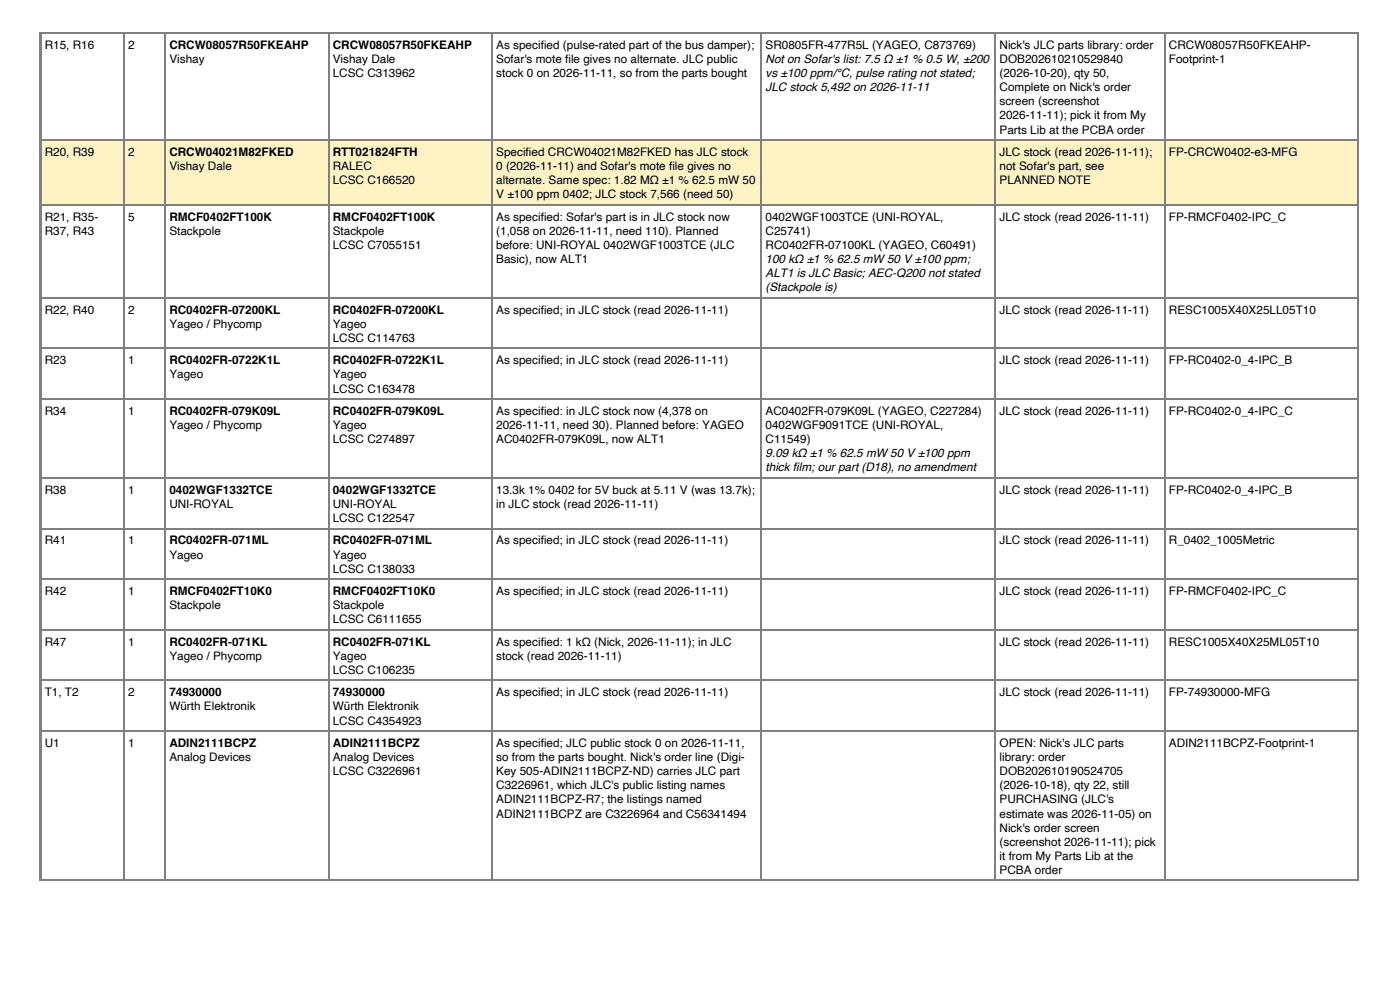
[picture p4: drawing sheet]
<svg xmlns="http://www.w3.org/2000/svg" width="420mm" height="297mm" viewBox="0 0 420 297" stroke-linecap="round" stroke-linejoin="round" font-family="sans-serif">
<defs><g id="words">
<g font-size="3.5">
<text x="13.4" y="14.6">R15, R16</text>
<text x="38.5" y="14.6">2</text>
<text x="50.8" y="14.6">CRCW08057R50FKEAHP</text>
<text x="99.8" y="14.6">CRCW08057R50FKEAHP</text>
<text x="148.9" y="14.6">As specif</text>
<text x="162.2" y="14.6">ied (pulse-rated part of the bus damper);</text>
<text x="229.7" y="14.6">SR0805FR-477R5L (YAGEO, C873769)</text>
<text x="299.9" y="14.6">Nick's JLC parts library: order</text>
<text x="350.7" y="14.6">CRCW08057R50FKEAHP-</text>
<text x="50.8" y="18.9">Vishay</text>
<text x="99.8" y="18.9">Vishay Dale</text>
<text x="99.8" y="23.1">LCSC C313962</text>
<text x="148.9" y="18.9">Sofar's mote f</text>
<text x="148.9" y="23.1">stock 0 on 2026-11-11, so from the parts bought</text>
<text x="169.5" y="18.9">ile gives no alternate. JLC public</text>
<text x="229.7" y="18.9">Not on Sofar's list: 7.5 Ω ±1 % 0.5 W, ±200</text>
<text x="229.7" y="23.1">vs ±100 ppm/°C, pulse rating not stated;</text>
<text x="299.9" y="18.9">DOB202610210529840</text>
<text x="299.9" y="23.1">(2026-10-20), qty 50,</text>
<text x="350.7" y="18.9">Footprint-1</text>
<text x="229.7" y="27.3">JLC stock 5,492 on 2026-11-11</text>
<text x="299.9" y="27.3">Complete on Nick's order</text>
<text x="299.9" y="31.6">screen (screenshot</text>
<text x="299.9" y="35.8">2026-11-11); pick it from My</text>
<text x="299.9" y="40">Parts Lib at the PCBA order</text>
<text x="13.4" y="46.7">R20, R39</text>
<text x="38.5" y="46.7">2</text>
<text x="50.8" y="46.7">CRCW04021M82FKED</text>
<text x="99.8" y="46.7">RTT021824FTH</text>
<text x="148.9" y="46.7">Specif</text>
<text x="157.7" y="46.7">ied CRCW04021M82FKED has JLC stock</text>
<text x="299.9" y="46.7">JLC stock (read 2026-11-11);</text>
<text x="350.7" y="46.7">FP-CRCW0402-e3-MFG</text>
<text x="50.8" y="51">Vishay Dale</text>
<text x="99.8" y="51">RALEC</text>
<text x="148.9" y="51">0 (2026-11-11) and Sofar's mote f</text>
<text x="200.7" y="51">ile gives no</text>
<text x="299.9" y="51">not Sofar's part, see</text>
<text x="99.8" y="55.2">LCSC C166520</text>
<text x="148.9" y="55.2">alternate. Same spec: 1.82 MΩ ±1 % 62.5 mW 50</text>
<text x="148.9" y="59.4">V ±100 ppm 0402; JLC stock 7,566 (need 50)</text>
<text x="299.9" y="55.2">PLANNED NOTE</text>
<text x="13.4" y="66.1">R21, R35-</text>
<text x="13.4" y="70.4">R37, R43</text>
<text x="38.5" y="66.1">5</text>
<text x="50.8" y="66.1">RMCF0402FT100K</text>
<text x="50.8" y="70.4">Stackpole</text>
<text x="99.8" y="66.1">RMCF0402FT100K</text>
<text x="99.8" y="70.4">Stackpole</text>
<text x="148.9" y="66.1">As specif</text>
<text x="148.9" y="70.4">(1,058 on 2026-11-11, need 110). Planned</text>
<text x="162.2" y="66.1">ied: Sofar's part is in JLC stock now</text>
<text x="229.7" y="66.1">0402WGF1003TCE (UNI-ROYAL,</text>
<text x="229.7" y="70.4">C25741)</text>
<text x="299.9" y="66.1">JLC stock (read 2026-11-11)</text>
<text x="350.7" y="66.1">FP-RMCF0402-IPC_C</text>
<text x="99.8" y="74.6">LCSC C7055151</text>
<text x="148.9" y="74.6">before: UNI-ROYAL 0402WGF1003TCE (JLC</text>
<text x="229.7" y="74.6">RC0402FR-07100KL (YAGEO, C60491)</text>
<text x="148.9" y="78.8">Basic), now ALT1</text>
<text x="229.7" y="78.8">100 kΩ ±1 % 62.5 mW 50 V ±100 ppm;</text>
<text x="229.7" y="83.1">ALT1 is JLC Basic; AEC-Q200 not stated</text>
<text x="229.7" y="87.3">(Stackpole is)</text>
<text x="13.4" y="94">R22, R40</text>
<text x="38.5" y="94">2</text>
<text x="50.8" y="94">RC0402FR-07200KL</text>
<text x="99.8" y="94">RC0402FR-07200KL</text>
<text x="148.9" y="94">As specif</text>
<text x="162.2" y="94">ied; in JLC stock (read 2026-11-11)</text>
<text x="299.9" y="94">JLC stock (read 2026-11-11)</text>
<text x="350.7" y="94">RESC1005X40X25LL05T10</text>
<text x="50.8" y="98.2">Yageo / Phycomp</text>
<text x="99.8" y="98.2">Yageo</text>
<text x="99.8" y="102.5">LCSC C114763</text>
<text x="13.4" y="109.2">R23</text>
<text x="38.5" y="109.2">1</text>
<text x="50.8" y="109.2">RC0402FR-0722K1L</text>
<text x="50.8" y="113.4">Yageo</text>
<text x="99.8" y="109.2">RC0402FR-0722K1L</text>
<text x="99.8" y="113.4">Yageo</text>
<text x="148.9" y="109.2">As specif</text>
<text x="162.2" y="109.2">ied; in JLC stock (read 2026-11-11)</text>
<text x="299.9" y="109.2">JLC stock (read 2026-11-11)</text>
<text x="350.7" y="109.2">FP-RC0402-0_4-IPC_B</text>
<text x="99.8" y="117.7">LCSC C163478</text>
<text x="13.4" y="124.4">R34</text>
<text x="38.5" y="124.4">1</text>
<text x="50.8" y="124.4">RC0402FR-079K09L</text>
<text x="99.8" y="124.4">RC0402FR-079K09L</text>
<text x="148.9" y="124.4">As specif</text>
<text x="162.2" y="124.4">ied: in JLC stock now (4,378 on</text>
<text x="229.7" y="124.4">AC0402FR-079K09L (YAGEO, C227284)</text>
<text x="299.9" y="124.4">JLC stock (read 2026-11-11)</text>
<text x="350.7" y="124.4">FP-RC0402-0_4-IPC_C</text>
<text x="50.8" y="128.6">Yageo / Phycomp</text>
<text x="99.8" y="128.6">Yageo</text>
<text x="148.9" y="128.6">2026-11-11, need 30). Planned before: YAGEO</text>
<text x="229.7" y="128.6">0402WGF9091TCE (UNI-ROYAL,</text>
<text x="99.8" y="132.8">LCSC C274897</text>
<text x="148.9" y="132.8">AC0402FR-079K09L, now ALT1</text>
<text x="229.7" y="132.8">C11549)</text>
<text x="229.7" y="137.1">9.09 kΩ ±1 % 62.5 mW 50 V ±100 ppm</text>
<text x="229.7" y="141.3">thick f</text>
<text x="237.9" y="141.3">ilm; our part (D18), no amendment</text>
<text x="13.4" y="148">R38</text>
<text x="38.5" y="148">1</text>
<text x="50.8" y="148">0402WGF1332TCE</text>
<text x="99.8" y="148">0402WGF1332TCE</text>
<text x="148.9" y="148">13.3k 1% 0402 for 5V buck at 5.11 V (was 13.7k);</text>
<text x="299.9" y="148">JLC stock (read 2026-11-11)</text>
<text x="350.7" y="148">FP-RC0402-0_4-IPC_B</text>
<text x="50.8" y="152.2">UNI-ROYAL</text>
<text x="99.8" y="152.2">UNI-ROYAL</text>
<text x="148.9" y="152.2">in JLC stock (read 2026-11-11)</text>
<text x="99.8" y="156.5">LCSC C122547</text>
<text x="13.4" y="163.2">R41</text>
<text x="38.5" y="163.2">1</text>
<text x="50.8" y="163.2">RC0402FR-071ML</text>
<text x="50.8" y="167.4">Yageo</text>
<text x="99.8" y="163.2">RC0402FR-071ML</text>
<text x="99.8" y="167.4">Yageo</text>
<text x="148.9" y="163.2">As specif</text>
<text x="162.2" y="163.2">ied; in JLC stock (read 2026-11-11)</text>
<text x="299.9" y="163.2">JLC stock (read 2026-11-11)</text>
<text x="350.7" y="163.2">R_0402_1005Metric</text>
<text x="99.8" y="171.6">LCSC C138033</text>
<text x="13.4" y="178.3">R42</text>
<text x="38.5" y="178.3">1</text>
<text x="50.8" y="178.3">RMCF0402FT10K0</text>
<text x="99.8" y="178.3">RMCF0402FT10K0</text>
<text x="148.9" y="178.3">As specif</text>
<text x="162.2" y="178.3">ied; in JLC stock (read 2026-11-11)</text>
<text x="299.9" y="178.3">JLC stock (read 2026-11-11)</text>
<text x="350.7" y="178.3">FP-RMCF0402-IPC_C</text>
<text x="50.8" y="182.6">Stackpole</text>
<text x="99.8" y="182.6">Stackpole</text>
<text x="99.8" y="186.8">LCSC C6111655</text>
<text x="13.4" y="193.5">R47</text>
<text x="38.5" y="193.5">1</text>
<text x="50.8" y="193.5">RC0402FR-071KL</text>
<text x="50.8" y="197.7">Yageo / Phycomp</text>
<text x="99.8" y="193.5">RC0402FR-071KL</text>
<text x="99.8" y="197.7">Yageo</text>
<text x="148.9" y="193.5">As specif</text>
<text x="148.9" y="197.7">stock (read 2026-11-11)</text>
<text x="162.2" y="193.5">ied: 1 kΩ (Nick, 2026-11-11); in JLC</text>
<text x="299.9" y="193.5">JLC stock (read 2026-11-11)</text>
<text x="350.7" y="193.5">RESC1005X40X25ML05T10</text>
<text x="99.8" y="202">LCSC C106235</text>
<text x="13.4" y="208.7">T1, T2</text>
<text x="38.5" y="208.7">2</text>
<text x="50.8" y="208.7">74930000</text>
<text x="99.8" y="208.7">74930000</text>
<text x="148.9" y="208.7">As specif</text>
<text x="162.2" y="208.7">ied; in JLC stock (read 2026-11-11)</text>
<text x="299.9" y="208.7">JLC stock (read 2026-11-11)</text>
<text x="350.7" y="208.7">FP-74930000-MFG</text>
<text x="50.8" y="212.9">Würth Elektronik</text>
<text x="99.8" y="212.9">Würth Elektronik</text>
<text x="99.8" y="217.1">LCSC C4354923</text>
<text x="13.4" y="223.8">U1</text>
<text x="38.5" y="223.8">1</text>
<text x="50.8" y="223.8">ADIN2111BCPZ</text>
<text x="99.8" y="223.8">ADIN2111BCPZ</text>
<text x="148.9" y="223.8">As specif</text>
<text x="162.2" y="223.8">ied; JLC public stock 0 on 2026-11-11,</text>
<text x="299.9" y="223.8">OPEN: Nick's JLC parts</text>
<text x="350.7" y="223.8">ADIN2111BCPZ-Footprint-1</text>
<text x="50.8" y="228.1">Analog Devices</text>
<text x="99.8" y="228.1">Analog Devices</text>
<text x="99.8" y="232.3">LCSC C3226961</text>
<text x="148.9" y="228.1">so from the parts bought. Nick's order line (Digi-</text>
<text x="148.9" y="232.3">Key 505-ADIN2111BCPZ-ND) carries JLC part</text>
<text x="299.9" y="228.1">library: order</text>
<text x="299.9" y="232.3">DOB202610190524705</text>
<text x="148.9" y="236.5">C3226961, which JLC's public listing names</text>
<text x="299.9" y="236.5">(2026-10-18), qty 22, still</text>
<text x="148.9" y="240.8">ADIN2111BCPZ-R7; the listings named</text>
<text x="148.9" y="245">ADIN2111BCPZ are C3226964 and C56341494</text>
<text x="299.9" y="240.8">PURCHASING (JLC's</text>
<text x="299.9" y="245">estimate was 2026-11-05) on</text>
<text x="299.9" y="249.2">Nick's order screen</text>
<text x="299.9" y="253.5">(screenshot 2026-11-11); pick</text>
<text x="299.9" y="257.7">it from My Parts Lib at the</text>
<text x="299.9" y="261.9">PCBA order</text>
</g>
</g></defs>
<path d="M12 9.8v254.1M407.5 9.8v254.1" fill="none" stroke="#808080" stroke-width=".35"/>
<g fill="#808080">
<path d="M12 9.8h.3v.3h-.3z"/>
<path d="M37 9.8h.4v.3h-.4z"/>
</g>
<path d="M12.3 9.9h24.7" fill="none" stroke="#808080" stroke-width=".3"/>
<g fill="#808080">
<path d="M37 9.8h.4v.3h-.4z"/>
<path d="M49.4 9.8h.3v.3h-.3z"/>
</g>
<path d="M37.4 9.9h12" fill="none" stroke="#808080" stroke-width=".3"/>
<g fill="#808080">
<path d="M49.4 9.8h.3v.3h-.3z"/>
<path d="M98.4 9.8h.4v.3h-.4z"/>
</g>
<path d="M49.7 9.9h48.7" fill="none" stroke="#808080" stroke-width=".3"/>
<g fill="#808080">
<path d="M98.4 9.8h.4v.3h-.4z"/>
<path d="M147.5 9.8h.3v.3h-.3z"/>
</g>
<path d="M98.8 9.9h48.7" fill="none" stroke="#808080" stroke-width=".3"/>
<g fill="#808080">
<path d="M147.5 9.8h.3v.3h-.3z"/>
<path d="M228.2 9.8h.4v.3h-.4z"/>
</g>
<path d="M147.8 9.9h80.4" fill="none" stroke="#808080" stroke-width=".3"/>
<g fill="#808080">
<path d="M228.2 9.8h.4v.3h-.4z"/>
<path d="M298.4 9.8h.4v.3h-.4z"/>
</g>
<path d="M228.6 9.9h69.8" fill="none" stroke="#808080" stroke-width=".3"/>
<g fill="#808080">
<path d="M298.4 9.8h.4v.3h-.4z"/>
<path d="M349.2 9.8h.4v.3h-.4z"/>
</g>
<path d="M298.8 9.9h50.4" fill="none" stroke="#808080" stroke-width=".3"/>
<g fill="#808080">
<path d="M349.2 9.8h.4v.3h-.4z"/>
<path d="M407.1 9.8h.4v.3h-.4z"/>
</g>
<path d="M349.6 9.9h57.5" fill="none" stroke="#808080" stroke-width=".3"/>
<path d="M12.3 10.1h24.7v31.7h-24.7z" fill="#fff"/>
<path d="M12.2 9.8v32.4M37.2 9.8v32.4M12.3 42h24.7" fill="none" stroke="#808080" stroke-width=".35"/>
<path d="M12.3 9.9h24.7" fill="none" stroke="#808080" stroke-width=".3"/>
<path d="M37.4 10.1h12v31.7h-12z" fill="#fff"/>
<path d="M37.2 9.8v32.4M49.6 9.8v32.4M37.4 42h12" fill="none" stroke="#808080" stroke-width=".35"/>
<path d="M37.4 9.9h12" fill="none" stroke="#808080" stroke-width=".3"/>
<path d="M49.7 10.1h48.7v31.7h-48.7z" fill="#fff"/>
<path d="M49.6 9.8v32.4M98.6 9.8v32.4M49.7 42h48.7" fill="none" stroke="#808080" stroke-width=".35"/>
<path d="M49.7 9.9h48.7" fill="none" stroke="#808080" stroke-width=".3"/>
<path d="M98.8 10.1h48.7v31.7h-48.7z" fill="#fff"/>
<path d="M98.6 9.8v32.4M147.6 9.8v32.4M98.8 42h48.7" fill="none" stroke="#808080" stroke-width=".35"/>
<path d="M98.8 9.9h48.7" fill="none" stroke="#808080" stroke-width=".3"/>
<path d="M147.8 10.1h80.4v31.7h-80.4z" fill="#fff"/>
<path d="M147.6 9.8v32.4M228.4 9.8v32.4M147.8 42h80.4" fill="none" stroke="#808080" stroke-width=".35"/>
<path d="M147.8 9.9h80.4" fill="none" stroke="#808080" stroke-width=".3"/>
<path d="M228.6 10.1h69.8v31.7h-69.8z" fill="#fff"/>
<path d="M228.4 9.8v32.4M298.6 9.8v32.4M228.6 42h69.8" fill="none" stroke="#808080" stroke-width=".35"/>
<path d="M228.6 9.9h69.8" fill="none" stroke="#808080" stroke-width=".3"/>
<path d="M298.8 10.1h50.4v31.7h-50.4z" fill="#fff"/>
<path d="M298.6 9.8v32.4M349.4 9.8v32.4M298.8 42h50.4" fill="none" stroke="#808080" stroke-width=".35"/>
<path d="M298.8 9.9h50.4" fill="none" stroke="#808080" stroke-width=".3"/>
<path d="M349.6 10.1h57.5v31.7h-57.5z" fill="#fff"/>
<path d="M349.4 9.8v32.4M407.3 9.8v32.4M349.6 42h57.5" fill="none" stroke="#808080" stroke-width=".35"/>
<path d="M349.6 9.9h57.5" fill="none" stroke="#808080" stroke-width=".3"/>
<path d="M12.3 42.2h24.7v19h-24.7z" fill="#fff3c4"/>
<path d="M12.2 41.8v19.8M12.3 42h24.7M37.2 41.8v19.8M12.3 61.4h24.7" fill="none" stroke="#808080" stroke-width=".35"/>
<path d="M37.4 42.2h12v19h-12z" fill="#fff3c4"/>
<path d="M37.2 41.8v19.8M37.4 42h12M49.6 41.8v19.8M37.4 61.4h12" fill="none" stroke="#808080" stroke-width=".35"/>
<path d="M49.7 42.2h48.7v19h-48.7z" fill="#fff3c4"/>
<path d="M49.6 41.8v19.8M49.7 42h48.7M98.6 41.8v19.8M49.7 61.4h48.7" fill="none" stroke="#808080" stroke-width=".35"/>
<path d="M98.8 42.2h48.7v19h-48.7z" fill="#fff3c4"/>
<path d="M98.6 41.8v19.8M98.8 42h48.7M147.6 41.8v19.8M98.8 61.4h48.7" fill="none" stroke="#808080" stroke-width=".35"/>
<path d="M147.8 42.2h80.4v19h-80.4z" fill="#fff3c4"/>
<path d="M147.6 41.8v19.8M147.8 42h80.4M228.4 41.8v19.8M147.8 61.4h80.4" fill="none" stroke="#808080" stroke-width=".35"/>
<path d="M228.6 42.2h69.8v19h-69.8z" fill="#fff3c4"/>
<path d="M228.4 41.8v19.8M228.6 42h69.8M298.6 41.8v19.8M228.6 61.4h69.8" fill="none" stroke="#808080" stroke-width=".35"/>
<path d="M298.8 42.2h50.4v19h-50.4z" fill="#fff3c4"/>
<path d="M298.6 41.8v19.8M298.8 42h50.4M349.4 41.8v19.8M298.8 61.4h50.4" fill="none" stroke="#808080" stroke-width=".35"/>
<path d="M349.6 42.2h57.5v19h-57.5z" fill="#fff3c4"/>
<path d="M349.4 41.8v19.8M349.6 42h57.5M407.3 41.8v19.8M349.6 61.4h57.5" fill="none" stroke="#808080" stroke-width=".35"/>
<path d="M12.3 61.6h24.7v27.5h-24.7z" fill="#fff"/>
<path d="M12.2 61.2v28.2M12.3 61.4h24.7M37.2 61.2v28.2M12.3 89.3h24.7" fill="none" stroke="#808080" stroke-width=".35"/>
<path d="M37.4 61.6h12v27.5h-12z" fill="#fff"/>
<path d="M37.2 61.2v28.2M37.4 61.4h12M49.6 61.2v28.2M37.4 89.3h12" fill="none" stroke="#808080" stroke-width=".35"/>
<path d="M49.7 61.6h48.7v27.5h-48.7z" fill="#fff"/>
<path d="M49.6 61.2v28.2M49.7 61.4h48.7M98.6 61.2v28.2M49.7 89.3h48.7" fill="none" stroke="#808080" stroke-width=".35"/>
<path d="M98.8 61.6h48.7v27.5h-48.7z" fill="#fff"/>
<path d="M98.6 61.2v28.2M98.8 61.4h48.7M147.6 61.2v28.2M98.8 89.3h48.7" fill="none" stroke="#808080" stroke-width=".35"/>
<path d="M147.8 61.6h80.4v27.5h-80.4z" fill="#fff"/>
<path d="M147.6 61.2v28.2M147.8 61.4h80.4M228.4 61.2v28.2M147.8 89.3h80.4" fill="none" stroke="#808080" stroke-width=".35"/>
<path d="M228.6 61.6h69.8v27.5h-69.8z" fill="#fff"/>
<path d="M228.4 61.2v28.2M228.6 61.4h69.8M298.6 61.2v28.2M228.6 89.3h69.8" fill="none" stroke="#808080" stroke-width=".35"/>
<path d="M298.8 61.6h50.4v27.5h-50.4z" fill="#fff"/>
<path d="M298.6 61.2v28.2M298.8 61.4h50.4M349.4 61.2v28.2M298.8 89.3h50.4" fill="none" stroke="#808080" stroke-width=".35"/>
<path d="M349.6 61.6h57.5v27.5h-57.5z" fill="#fff"/>
<path d="M349.4 61.2v28.2M349.6 61.4h57.5M407.3 61.2v28.2M349.6 89.3h57.5" fill="none" stroke="#808080" stroke-width=".35"/>
<path d="M12.3 89.4h24.7v14.8h-24.7z" fill="#fff"/>
<path d="M12.2 89.1v15.5M12.3 89.3h24.7M37.2 89.1v15.5M12.3 104.4h24.7" fill="none" stroke="#808080" stroke-width=".35"/>
<path d="M37.4 89.4h12v14.8h-12z" fill="#fff"/>
<path d="M37.2 89.1v15.5M37.4 89.3h12M49.6 89.1v15.5M37.4 104.4h12" fill="none" stroke="#808080" stroke-width=".35"/>
<path d="M49.7 89.4h48.7v14.8h-48.7z" fill="#fff"/>
<path d="M49.6 89.1v15.5M49.7 89.3h48.7M98.6 89.1v15.5M49.7 104.4h48.7" fill="none" stroke="#808080" stroke-width=".35"/>
<path d="M98.8 89.4h48.7v14.8h-48.7z" fill="#fff"/>
<path d="M98.6 89.1v15.5M98.8 89.3h48.7M147.6 89.1v15.5M98.8 104.4h48.7" fill="none" stroke="#808080" stroke-width=".35"/>
<path d="M147.8 89.4h80.4v14.8h-80.4z" fill="#fff"/>
<path d="M147.6 89.1v15.5M147.8 89.3h80.4M228.4 89.1v15.5M147.8 104.4h80.4" fill="none" stroke="#808080" stroke-width=".35"/>
<path d="M228.6 89.4h69.8v14.8h-69.8z" fill="#fff"/>
<path d="M228.4 89.1v15.5M228.6 89.3h69.8M298.6 89.1v15.5M228.6 104.4h69.8" fill="none" stroke="#808080" stroke-width=".35"/>
<path d="M298.8 89.4h50.4v14.8h-50.4z" fill="#fff"/>
<path d="M298.6 89.1v15.5M298.8 89.3h50.4M349.4 89.1v15.5M298.8 104.4h50.4" fill="none" stroke="#808080" stroke-width=".35"/>
<path d="M349.6 89.4h57.5v14.8h-57.5z" fill="#fff"/>
<path d="M349.4 89.1v15.5M349.6 89.3h57.5M407.3 89.1v15.5M349.6 104.4h57.5" fill="none" stroke="#808080" stroke-width=".35"/>
<path d="M12.3 104.6h24.7v14.8h-24.7z" fill="#fff"/>
<path d="M12.2 104.2v15.6M12.3 104.4h24.7M12.3 119.6h24.7M37.2 104.2v15.6" fill="none" stroke="#808080" stroke-width=".35"/>
<path d="M37.4 104.6h12v14.8h-12z" fill="#fff"/>
<path d="M37.2 104.2v15.6M37.4 104.4h12M37.4 119.6h12M49.6 104.2v15.6" fill="none" stroke="#808080" stroke-width=".35"/>
<path d="M49.7 104.6h48.7v14.8h-48.7z" fill="#fff"/>
<path d="M49.6 104.2v15.6M49.7 104.4h48.7M49.7 119.6h48.7M98.6 104.2v15.6" fill="none" stroke="#808080" stroke-width=".35"/>
<path d="M98.8 104.6h48.7v14.8h-48.7z" fill="#fff"/>
<path d="M98.6 104.2v15.6M98.8 104.4h48.7M98.8 119.6h48.7M147.6 104.2v15.6" fill="none" stroke="#808080" stroke-width=".35"/>
<path d="M147.8 104.6h80.4v14.8h-80.4z" fill="#fff"/>
<path d="M147.6 104.2v15.6M147.8 104.4h80.4M147.8 119.6h80.4M228.4 104.2v15.6" fill="none" stroke="#808080" stroke-width=".35"/>
<path d="M228.6 104.6h69.8v14.8h-69.8z" fill="#fff"/>
<path d="M228.4 104.2v15.6M228.6 104.4h69.8M228.6 119.6h69.8M298.6 104.2v15.6" fill="none" stroke="#808080" stroke-width=".35"/>
<path d="M298.8 104.6h50.4v14.8h-50.4z" fill="#fff"/>
<path d="M298.6 104.2v15.6M298.8 104.4h50.4M298.8 119.6h50.4M349.4 104.2v15.6" fill="none" stroke="#808080" stroke-width=".35"/>
<path d="M349.6 104.6h57.5v14.8h-57.5z" fill="#fff"/>
<path d="M349.4 104.2v15.6M349.6 104.4h57.5M349.6 119.6h57.5M407.3 104.2v15.6" fill="none" stroke="#808080" stroke-width=".35"/>
<path d="M12.3 119.8h24.7v23.3h-24.7z" fill="#fff"/>
<path d="M12.2 119.4v24M12.3 119.6h24.7M37.2 119.4v24M12.3 143.2h24.7" fill="none" stroke="#808080" stroke-width=".35"/>
<path d="M37.4 119.8h12v23.3h-12z" fill="#fff"/>
<path d="M37.2 119.4v24M37.4 119.6h12M49.6 119.4v24M37.4 143.2h12" fill="none" stroke="#808080" stroke-width=".35"/>
<path d="M49.7 119.8h48.7v23.3h-48.7z" fill="#fff"/>
<path d="M49.6 119.4v24M49.7 119.6h48.7M98.6 119.4v24M49.7 143.2h48.7" fill="none" stroke="#808080" stroke-width=".35"/>
<path d="M98.8 119.8h48.7v23.3h-48.7z" fill="#fff"/>
<path d="M98.6 119.4v24M98.8 119.6h48.7M147.6 119.4v24M98.8 143.2h48.7" fill="none" stroke="#808080" stroke-width=".35"/>
<path d="M147.8 119.8h80.4v23.3h-80.4z" fill="#fff"/>
<path d="M147.6 119.4v24M147.8 119.6h80.4M228.4 119.4v24M147.8 143.2h80.4" fill="none" stroke="#808080" stroke-width=".35"/>
<path d="M228.6 119.8h69.8v23.3h-69.8z" fill="#fff"/>
<path d="M228.4 119.4v24M228.6 119.6h69.8M298.6 119.4v24M228.6 143.2h69.8" fill="none" stroke="#808080" stroke-width=".35"/>
<path d="M298.8 119.8h50.4v23.3h-50.4z" fill="#fff"/>
<path d="M298.6 119.4v24M298.8 119.6h50.4M349.4 119.4v24M298.8 143.2h50.4" fill="none" stroke="#808080" stroke-width=".35"/>
<path d="M349.6 119.8h57.5v23.3h-57.5z" fill="#fff"/>
<path d="M349.4 119.4v24M349.6 119.6h57.5M407.3 119.4v24M349.6 143.2h57.5" fill="none" stroke="#808080" stroke-width=".35"/>
<path d="M12.3 143.4h24.7v14.8h-24.7z" fill="#fff"/>
<path d="M12.2 143.1v15.5M12.3 143.2h24.7M12.3 158.4h24.7M37.2 143.1v15.5" fill="none" stroke="#808080" stroke-width=".35"/>
<path d="M37.4 143.4h12v14.8h-12z" fill="#fff"/>
<path d="M37.2 143.1v15.5M37.4 143.2h12M37.4 158.4h12M49.6 143.1v15.5" fill="none" stroke="#808080" stroke-width=".35"/>
<path d="M49.7 143.4h48.7v14.8h-48.7z" fill="#fff"/>
<path d="M49.6 143.1v15.5M49.7 143.2h48.7M49.7 158.4h48.7M98.6 143.1v15.5" fill="none" stroke="#808080" stroke-width=".35"/>
<path d="M98.8 143.4h48.7v14.8h-48.7z" fill="#fff"/>
<path d="M98.6 143.1v15.5M98.8 143.2h48.7M98.8 158.4h48.7M147.6 143.1v15.5" fill="none" stroke="#808080" stroke-width=".35"/>
<path d="M147.8 143.4h80.4v14.8h-80.4z" fill="#fff"/>
<path d="M147.6 143.1v15.5M147.8 143.2h80.4M147.8 158.4h80.4M228.4 143.1v15.5" fill="none" stroke="#808080" stroke-width=".35"/>
<path d="M228.6 143.4h69.8v14.8h-69.8z" fill="#fff"/>
<path d="M228.4 143.1v15.5M228.6 143.2h69.8M228.6 158.4h69.8M298.6 143.1v15.5" fill="none" stroke="#808080" stroke-width=".35"/>
<path d="M298.8 143.4h50.4v14.8h-50.4z" fill="#fff"/>
<path d="M298.6 143.1v15.5M298.8 143.2h50.4M298.8 158.4h50.4M349.4 143.1v15.5" fill="none" stroke="#808080" stroke-width=".35"/>
<path d="M349.6 143.4h57.5v14.8h-57.5z" fill="#fff"/>
<path d="M349.4 143.1v15.5M349.6 143.2h57.5M349.6 158.4h57.5M407.3 143.1v15.5" fill="none" stroke="#808080" stroke-width=".35"/>
<path d="M12.3 158.6h24.7v14.8h-24.7z" fill="#fff"/>
<path d="M12.2 158.2v15.5M12.3 158.4h24.7M37.2 158.2v15.5M12.3 173.6h24.7" fill="none" stroke="#808080" stroke-width=".35"/>
<path d="M37.4 158.6h12v14.8h-12z" fill="#fff"/>
<path d="M37.2 158.2v15.5M37.4 158.4h12M49.6 158.2v15.5M37.4 173.6h12" fill="none" stroke="#808080" stroke-width=".35"/>
<path d="M49.7 158.6h48.7v14.8h-48.7z" fill="#fff"/>
<path d="M49.6 158.2v15.5M49.7 158.4h48.7M98.6 158.2v15.5M49.7 173.6h48.7" fill="none" stroke="#808080" stroke-width=".35"/>
<path d="M98.8 158.6h48.7v14.8h-48.7z" fill="#fff"/>
<path d="M98.6 158.2v15.5M98.8 158.4h48.7M147.6 158.2v15.5M98.8 173.6h48.7" fill="none" stroke="#808080" stroke-width=".35"/>
<path d="M147.8 158.6h80.4v14.8h-80.4z" fill="#fff"/>
<path d="M147.6 158.2v15.5M147.8 158.4h80.4M228.4 158.2v15.5M147.8 173.6h80.4" fill="none" stroke="#808080" stroke-width=".35"/>
<path d="M228.6 158.6h69.8v14.8h-69.8z" fill="#fff"/>
<path d="M228.4 158.2v15.5M228.6 158.4h69.8M298.6 158.2v15.5M228.6 173.6h69.8" fill="none" stroke="#808080" stroke-width=".35"/>
<path d="M298.8 158.6h50.4v14.8h-50.4z" fill="#fff"/>
<path d="M298.6 158.2v15.5M298.8 158.4h50.4M349.4 158.2v15.5M298.8 173.6h50.4" fill="none" stroke="#808080" stroke-width=".35"/>
<path d="M349.6 158.6h57.5v14.8h-57.5z" fill="#fff"/>
<path d="M349.4 158.2v15.5M349.6 158.4h57.5M407.3 158.2v15.5M349.6 173.6h57.5" fill="none" stroke="#808080" stroke-width=".35"/>
<path d="M12.3 173.7h24.7v14.9h-24.7z" fill="#fff"/>
<path d="M12.2 173.4v15.5M12.3 173.6h24.7M37.2 173.4v15.5M12.3 188.7h24.7" fill="none" stroke="#808080" stroke-width=".35"/>
<path d="M37.4 173.7h12v14.9h-12z" fill="#fff"/>
<path d="M37.2 173.4v15.5M37.4 173.6h12M49.6 173.4v15.5M37.4 188.7h12" fill="none" stroke="#808080" stroke-width=".35"/>
<path d="M49.7 173.7h48.7v14.9h-48.7z" fill="#fff"/>
<path d="M49.6 173.4v15.5M49.7 173.6h48.7M98.6 173.4v15.5M49.7 188.7h48.7" fill="none" stroke="#808080" stroke-width=".35"/>
<path d="M98.8 173.7h48.7v14.9h-48.7z" fill="#fff"/>
<path d="M98.6 173.4v15.5M98.8 173.6h48.7M147.6 173.4v15.5M98.8 188.7h48.7" fill="none" stroke="#808080" stroke-width=".35"/>
<path d="M147.8 173.7h80.4v14.9h-80.4z" fill="#fff"/>
<path d="M147.6 173.4v15.5M147.8 173.6h80.4M228.4 173.4v15.5M147.8 188.7h80.4" fill="none" stroke="#808080" stroke-width=".35"/>
<path d="M228.6 173.7h69.8v14.9h-69.8z" fill="#fff"/>
<path d="M228.4 173.4v15.5M228.6 173.6h69.8M298.6 173.4v15.5M228.6 188.7h69.8" fill="none" stroke="#808080" stroke-width=".35"/>
<path d="M298.8 173.7h50.4v14.9h-50.4z" fill="#fff"/>
<path d="M298.6 173.4v15.5M298.8 173.6h50.4M349.4 173.4v15.5M298.8 188.7h50.4" fill="none" stroke="#808080" stroke-width=".35"/>
<path d="M349.6 173.7h57.5v14.9h-57.5z" fill="#fff"/>
<path d="M349.4 173.4v15.5M349.6 173.6h57.5M407.3 173.4v15.5M349.6 188.7h57.5" fill="none" stroke="#808080" stroke-width=".35"/>
<path d="M12.3 188.9h24.7v14.8h-24.7z" fill="#fff"/>
<path d="M12.2 188.6v15.5M12.3 188.7h24.7M37.2 188.6v15.5M12.3 203.9h24.7" fill="none" stroke="#808080" stroke-width=".35"/>
<path d="M37.4 188.9h12v14.8h-12z" fill="#fff"/>
<path d="M37.2 188.6v15.5M37.4 188.7h12M49.6 188.6v15.5M37.4 203.9h12" fill="none" stroke="#808080" stroke-width=".35"/>
<path d="M49.7 188.9h48.7v14.8h-48.7z" fill="#fff"/>
<path d="M49.6 188.6v15.5M49.7 188.7h48.7M98.6 188.6v15.5M49.7 203.9h48.7" fill="none" stroke="#808080" stroke-width=".35"/>
<path d="M98.8 188.9h48.7v14.8h-48.7z" fill="#fff"/>
<path d="M98.6 188.6v15.5M98.8 188.7h48.7M147.6 188.6v15.5M98.8 203.9h48.7" fill="none" stroke="#808080" stroke-width=".35"/>
<path d="M147.8 188.9h80.4v14.8h-80.4z" fill="#fff"/>
<path d="M147.6 188.6v15.5M147.8 188.7h80.4M228.4 188.6v15.5M147.8 203.9h80.4" fill="none" stroke="#808080" stroke-width=".35"/>
<path d="M228.6 188.9h69.8v14.8h-69.8z" fill="#fff"/>
<path d="M228.4 188.6v15.5M228.6 188.7h69.8M298.6 188.6v15.5M228.6 203.9h69.8" fill="none" stroke="#808080" stroke-width=".35"/>
<path d="M298.8 188.9h50.4v14.8h-50.4z" fill="#fff"/>
<path d="M298.6 188.6v15.5M298.8 188.7h50.4M349.4 188.6v15.5M298.8 203.9h50.4" fill="none" stroke="#808080" stroke-width=".35"/>
<path d="M349.6 188.9h57.5v14.8h-57.5z" fill="#fff"/>
<path d="M349.4 188.6v15.5M349.6 188.7h57.5M407.3 188.6v15.5M349.6 203.9h57.5" fill="none" stroke="#808080" stroke-width=".35"/>
<path d="M12.3 204.1h24.7v14.8h-24.7z" fill="#fff"/>
<path d="M12.2 203.7v15.6M12.3 203.9h24.7M12.3 219.1h24.7M37.2 203.7v15.6" fill="none" stroke="#808080" stroke-width=".35"/>
<path d="M37.4 204.1h12v14.8h-12z" fill="#fff"/>
<path d="M37.2 203.7v15.6M37.4 203.9h12M37.4 219.1h12M49.6 203.7v15.6" fill="none" stroke="#808080" stroke-width=".35"/>
<path d="M49.7 204.1h48.7v14.8h-48.7z" fill="#fff"/>
<path d="M49.6 203.7v15.6M49.7 203.9h48.7M49.7 219.1h48.7M98.6 203.7v15.6" fill="none" stroke="#808080" stroke-width=".35"/>
<path d="M98.8 204.1h48.7v14.8h-48.7z" fill="#fff"/>
<path d="M98.6 203.7v15.6M98.8 203.9h48.7M98.8 219.1h48.7M147.6 203.7v15.6" fill="none" stroke="#808080" stroke-width=".35"/>
<path d="M147.8 204.1h80.4v14.8h-80.4z" fill="#fff"/>
<path d="M147.6 203.7v15.6M147.8 203.9h80.4M147.8 219.1h80.4M228.4 203.7v15.6" fill="none" stroke="#808080" stroke-width=".35"/>
<path d="M228.6 204.1h69.8v14.8h-69.8z" fill="#fff"/>
<path d="M228.4 203.7v15.6M228.6 203.9h69.8M228.6 219.1h69.8M298.6 203.7v15.6" fill="none" stroke="#808080" stroke-width=".35"/>
<path d="M298.8 204.1h50.4v14.8h-50.4z" fill="#fff"/>
<path d="M298.6 203.7v15.6M298.8 203.9h50.4M298.8 219.1h50.4M349.4 203.7v15.6" fill="none" stroke="#808080" stroke-width=".35"/>
<path d="M349.6 204.1h57.5v14.8h-57.5z" fill="#fff"/>
<path d="M349.4 203.7v15.6M349.6 203.9h57.5M349.6 219.1h57.5M407.3 203.7v15.6" fill="none" stroke="#808080" stroke-width=".35"/>
<path d="M12.3 219.3h24.7v44.4h-24.7z" fill="#fff"/>
<path d="M12.2 218.9v45M12.3 219.1h24.7M37.2 218.9v45" fill="none" stroke="#808080" stroke-width=".35"/>
<path d="M12.3 263.8h24.7" fill="none" stroke="#808080" stroke-width=".3"/>
<path d="M37.4 219.3h12v44.4h-12z" fill="#fff"/>
<path d="M37.2 218.9v45M37.4 219.1h12M49.6 218.9v45" fill="none" stroke="#808080" stroke-width=".35"/>
<path d="M37.4 263.8h12" fill="none" stroke="#808080" stroke-width=".3"/>
<path d="M49.7 219.3h48.7v44.4h-48.7z" fill="#fff"/>
<path d="M49.6 218.9v45M49.7 219.1h48.7M98.6 218.9v45" fill="none" stroke="#808080" stroke-width=".35"/>
<path d="M49.7 263.8h48.7" fill="none" stroke="#808080" stroke-width=".3"/>
<path d="M98.8 219.3h48.7v44.4h-48.7z" fill="#fff"/>
<path d="M98.6 218.9v45M98.8 219.1h48.7M147.6 218.9v45" fill="none" stroke="#808080" stroke-width=".35"/>
<path d="M98.8 263.8h48.7" fill="none" stroke="#808080" stroke-width=".3"/>
<path d="M147.8 219.3h80.4v44.4h-80.4z" fill="#fff"/>
<path d="M147.6 218.9v45M147.8 219.1h80.4M228.4 218.9v45" fill="none" stroke="#808080" stroke-width=".35"/>
<path d="M147.8 263.8h80.4" fill="none" stroke="#808080" stroke-width=".3"/>
<path d="M228.6 219.3h69.8v44.4h-69.8z" fill="#fff"/>
<path d="M228.4 218.9v45M228.6 219.1h69.8M298.6 218.9v45" fill="none" stroke="#808080" stroke-width=".35"/>
<path d="M228.6 263.8h69.8" fill="none" stroke="#808080" stroke-width=".3"/>
<path d="M298.8 219.3h50.4v44.4h-50.4z" fill="#fff"/>
<path d="M298.6 218.9v45M298.8 219.1h50.4M349.4 218.9v45" fill="none" stroke="#808080" stroke-width=".35"/>
<path d="M298.8 263.8h50.4" fill="none" stroke="#808080" stroke-width=".3"/>
<path d="M349.6 219.3h57.5v44.4h-57.5z" fill="#fff"/>
<path d="M349.4 218.9v45M349.6 219.1h57.5M407.3 218.9v45" fill="none" stroke="#808080" stroke-width=".35"/>
<path d="M349.6 263.8h57.5" fill="none" stroke="#808080" stroke-width=".3"/>
<path d="M12 263.7h.3v.2h-.3z" fill="#808080"/>
<path d="M12.3 263.8h24.7" fill="none" stroke="#808080" stroke-width=".3"/>
<path d="M37 263.7h.4v.2h-.4z" fill="#808080"/>
<path d="M37.4 263.8h12" fill="none" stroke="#808080" stroke-width=".3"/>
<path d="M49.4 263.7h.3v.2h-.3z" fill="#808080"/>
<path d="M49.7 263.8h48.7" fill="none" stroke="#808080" stroke-width=".3"/>
<path d="M98.4 263.7h.4v.2h-.4z" fill="#808080"/>
<path d="M98.8 263.8h48.7" fill="none" stroke="#808080" stroke-width=".3"/>
<path d="M147.5 263.7h.3v.2h-.3z" fill="#808080"/>
<path d="M147.8 263.8h80.4" fill="none" stroke="#808080" stroke-width=".3"/>
<path d="M228.2 263.7h.4v.2h-.4z" fill="#808080"/>
<path d="M228.6 263.8h69.8" fill="none" stroke="#808080" stroke-width=".3"/>
<path d="M298.4 263.7h.4v.2h-.4z" fill="#808080"/>
<path d="M298.8 263.8h50.4" fill="none" stroke="#808080" stroke-width=".3"/>
<path d="M349.2 263.7h.4v.2h-.4z" fill="#808080"/>
<path d="M349.6 263.8h57.5" fill="none" stroke="#808080" stroke-width=".3"/>
<path d="M407.1 263.7h.4v.2h-.4z" fill="#808080"/>
<use href="#words"/>
</svg>
